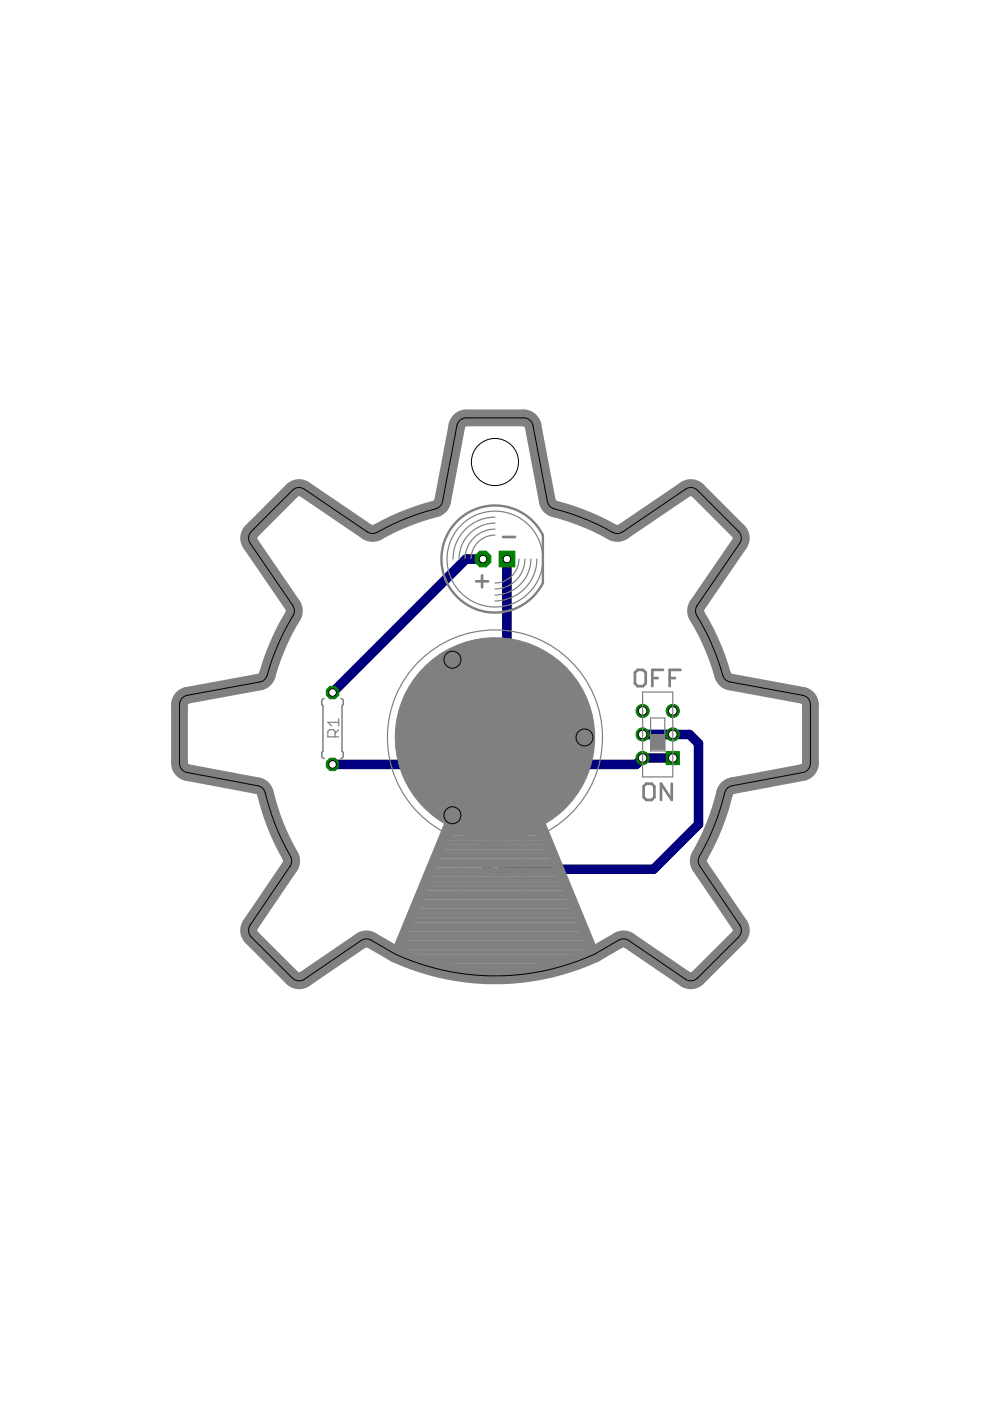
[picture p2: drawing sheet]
<svg xmlns="http://www.w3.org/2000/svg" width="210mm" height="297mm" viewBox="0 0 210 297" stroke-linecap="round" stroke-linejoin="round" font-family="sans-serif">
<path d="M102.4 118.5h-3.6l-28.3 28.3M107.5 118.5v19.4l-2.6 2.6 .1 3.9M136.2 155.7h10l1.9 1.9v17.2l-9.5 9.5h-33.7M142.6 160.7h-6.4l-1.3 1.4h-64.4" fill="none" stroke="#000080" stroke-width="2"/>
<path d="M103.5 184.3h2.8" fill="none" stroke="#008000" stroke-width="2.8"/>
<circle cx="104.9" cy="184.3" r=".91" fill="#fff" stroke="#000" stroke-width=".21"/>
<path d="M103.5 144.4h2.8" fill="none" stroke="#008000" stroke-width="2.8"/>
<circle cx="104.9" cy="144.4" r=".91" fill="#fff" stroke="#000" stroke-width=".21"/>
<circle cx="70.5" cy="162.1" r="1.42" fill="#008000" stroke="#008000" stroke-width=".21"/>
<circle cx="70.5" cy="162.1" r=".8" fill="#fff" stroke="#000" stroke-width=".21"/>
<circle cx="70.5" cy="146.8" r="1.42" fill="#008000" stroke="#008000" stroke-width=".21"/>
<circle cx="70.5" cy="146.8" r=".8" fill="#fff" stroke="#000" stroke-width=".21"/>
<path d="M141.2 159.3h2.8v2.8h-2.8z" fill="#008000" stroke="#008000" stroke-width=".21"/>
<circle cx="142.6" cy="160.7" r=".91" fill="#fff" stroke="#000" stroke-width=".21"/>
<circle cx="142.6" cy="155.7" r="1.4" fill="#008000" stroke="#008000" stroke-width=".21"/>
<circle cx="142.6" cy="155.7" r=".91" fill="#fff" stroke="#000" stroke-width=".21"/>
<circle cx="142.6" cy="150.7" r="1.4" fill="#008000" stroke="#008000" stroke-width=".21"/>
<circle cx="142.6" cy="150.7" r=".91" fill="#fff" stroke="#000" stroke-width=".21"/>
<circle cx="136.2" cy="150.7" r="1.4" fill="#008000" stroke="#008000" stroke-width=".21"/>
<circle cx="136.2" cy="150.7" r=".91" fill="#fff" stroke="#000" stroke-width=".21"/>
<circle cx="136.2" cy="155.7" r="1.4" fill="#008000" stroke="#008000" stroke-width=".21"/>
<circle cx="136.2" cy="155.7" r=".91" fill="#fff" stroke="#000" stroke-width=".21"/>
<circle cx="136.2" cy="160.7" r="1.4" fill="#008000" stroke="#008000" stroke-width=".21"/>
<circle cx="136.2" cy="160.7" r=".91" fill="#fff" stroke="#000" stroke-width=".21"/>
<path d="M105.8 116.9h3.4v3.3h-3.4z" fill="#008000" stroke="#008000" stroke-width=".21"/>
<circle cx="107.5" cy="118.5" r=".8" fill="#fff" stroke="#000" stroke-width=".21"/>
<circle cx="102.4" cy="118.5" r="1.81" fill="#008000" stroke="#008000" stroke-width=".21"/>
<circle cx="102.4" cy="118.5" r=".8" fill="#fff" stroke="#000" stroke-width=".21"/>
<path d="M106.7 113.9h2.5M100.9 123.3h2.6M102.2 122v2.5M135.2 142h1.1l.6 .6v2.3l-.6 .6h-1.1l-.6-.6v-2.3zM138.3 143.8h1.1M140.6 142h-2.3v3.5M142 143.8h1.1M144.3 142h-2.3v3.5M137 166.2h1.2l.5 .5v2.3l-.5 .6h-1.2l-.5-.6v-2.3zM142.4 166.2v3.4l-2.3-3.4v3.4" fill="none" stroke="#808080" stroke-width=".57"/>
<path d="M62 103.9a1.99 1.99 0 0 1 2.5-.2l13.4 9.1 .6 .3 1.2-.1a54.3 54.3 0 0 1 13-5.2l.9-.8 .2-.7 3.2-16.4 .7-1 1.1-.3h12.2l.8 .2 .7 .4 .5 1 3.1 16.1 .2 .7 .9 .8a55.2 55.2 0 0 1 13 5.2l1.1 .1 .7-.3 13.4-9.1a1.96 1.96 0 0 1 2.5 .2l8.7 8.8 .5 1a1.9 1.9 0 0 1-.3 1.5l-9 13.2-.3 .7 .1 1.1a53.1 53.1 0 0 1 5.8 13.3l.4 .6 .7 .4 15.7 2.9 .7 .3a1.95 1.95 0 0 1 .9 1.7v12.4l-.1 .8-.5 .6-1 .6-15.3 2.9a1.87 1.87 0 0 0-1.3 1.4 51.2 51.2 0 0 1-5.5 13.8v1.1l.3 .6 8.4 12.5 .3 .7a1.92 1.92 0 0 1-.5 1.9l-8.7 8.7a2.02 2.02 0 0 1-2.5 .2l-12.1-8.2-1-.3-.8 .1a40.9 40.9 0 0 1-11 5.2 50.5 50.5 0 0 1-36.7-2.1l-5.1-3-.7-.2h-.8l-.6 .3-12.1 8.2-1.1 .4a1.96 1.96 0 0 1-1.4-.6l-9-9a1.99 1.99 0 0 1 0-2.3l8.5-12.5 .3-1a4.2 4.2 0 0 0-1.1-2.7 52.9 52.9 0 0 1-4.6-12.2 1.85 1.85 0 0 0-1.4-1.1l-15-2.8-1-.6-.5-.6-.1-.8v-12.8a2 2 0 0 1 1.6-1.6l15.4-2.8 .7-.3 .7-.8a53.9 53.9 0 0 1 5.8-13.3l.1-1.1-.3-.7-9-13.2a1.97 1.97 0 0 1 .2-2.5z" fill="none" stroke="#808080" stroke-width="3.6"/>
<path d="M83.8 202.3l11.4-27.6a20.8 20.8 0 0 0 19.5 0l11.3 27.6" fill="none" stroke="#808080" stroke-width="2"/>
<g fill="none" stroke="#808080" stroke-width="1">
<path d="M93.7 179.6h22.5M94.1 178.6h21.7M94.5 177.7h20.9M94.9 176.7h6.9M95.3 175.7h1.7M95.4 175.4l9.5 1.9 9.6-1.9 11.4 27.3-21 4.4-20.9-4.4zM108.1 176.7h6.9M112.9 175.7h1.7M85.2 199.9h39.5M85.6 198.9h38.7M86 198h37.9M86.4 197h37.1"/>
<path d="M86.8 196h36.3M87.2 195.1h35.5M87.6 194.1h34.7M88 193.1h33.9M88.4 192.2h33.1M88.8 191.2h32.3M89.2 190.2h31.5M89.6 189.3h30.7M90 188.3h29.9M90.4 187.3h29.1M90.8 186.4h28.3M91.2 185.4h27.4"/>
<path d="M91.7 184.4h26.5M92.1 183.5h25.7M92.5 182.5h24.9M92.9 181.5h24.1M93.3 180.6h23.3M84.3 201.8h41.2M84.6 202.8h40.7M84.8 200.9h40.3M89.1 203.8h31.7M93.7 204.7h22.5M98.3 205.7h13.3M102.8 206.7h4.3"/>
</g>
<circle cx="104.9" cy="156.4" r="21.1" fill="#808080" stroke="#808080" stroke-width=".21"/>
<g fill="none" stroke="#808080" stroke-width=".25">
<path d="M104.9 109.6a8.9 8.9 0 0 0-8.8 8.9M104.9 110.9a7.6 7.6 0 0 0-7.6 7.6M104.9 112.2a6.4 6.4 0 0 0-6.3 6.3M104.9 113.5a5.1 5.1 0 0 0-5 5M110 118.5a5.1 5.1 0 0 1-5.1 5.1M111.3 118.5a6.4 6.4 0 0 1-6.4 6.4M112.6 118.5a7.7 7.7 0 0 1-7.7 7.7M113.8 118.5a8.9 8.9 0 0 1-8.9 8.9M71.1 156.2v-1.1l-.4-.4h-.8l-.4 .4v1.1h2.3M71.8 154.7l-.7 .8M71.8 153.1h-2.3l.8 .8M71.8 152.4v1.5"/>
<path d="M136.2 146.7h6.4v18h-6.4zM137.9 152.2h3v7h-3zM98.3 178.4v10.7h13.2v-10.7"/>
<circle cx="104.9" cy="118.5" r="10.2"/>
<circle cx="104.9" cy="156.4" r="22.8"/>
<circle cx="104.9" cy="156.4" r="6.4"/>
</g>
<path d="M68.7 148.1l-.4 .2a1.32 1.32 0 0 0 .2 1.3v9.7a1.32 1.32 0 0 0-.2 1.3l.4 .2M72.3 148.1l.4 .2a1.32 1.32 0 0 1-.2 1.3v9.7a1.32 1.32 0 0 1 .2 1.3l-.4 .2" fill="none" stroke="#808080" stroke-width=".32"/>
<path d="M137.9 155.7h3v3.2h-3z" fill="#808080" stroke="#808080" stroke-width=".21"/>
<path d="M97.1 110.3a11.4 11.4 0 0 1 18 3.2v10.1a11.4 11.4 0 0 1-16.9 4.1 11.4 11.4 0 0 1-1.1-17.4z" fill="none" stroke="#808080" stroke-width=".51"/>
<g fill="none" stroke="#000" stroke-width=".21">
<path d="M62 103.9a1.99 1.99 0 0 1 2.5-.2l13.4 9.1 .6 .3 1.2-.1a54.3 54.3 0 0 1 13-5.2l.9-.8 .2-.7 3.2-16.4 .7-1 1.1-.3h12.2l.8 .2 .7 .4 .5 1 3.1 16.1 .2 .7 .9 .8a55.2 55.2 0 0 1 13 5.2l1.1 .1 .7-.3 13.4-9.1a1.96 1.96 0 0 1 2.5 .2l8.7 8.8 .5 1a1.9 1.9 0 0 1-.3 1.5l-9 13.2-.3 .7 .1 1.1a53.1 53.1 0 0 1 5.8 13.3l.4 .6 .7 .4 15.7 2.9 .7 .3a1.95 1.95 0 0 1 .9 1.7v12.4l-.1 .8-.5 .6-1 .6-15.3 2.9a1.87 1.87 0 0 0-1.3 1.4 51.2 51.2 0 0 1-5.5 13.8v1.1l.3 .6 8.4 12.5 .3 .7a1.92 1.92 0 0 1-.5 1.9l-8.7 8.7a2.02 2.02 0 0 1-2.5 .2l-12.1-8.2-1-.3-.8 .1a40.9 40.9 0 0 1-11 5.2 50.5 50.5 0 0 1-36.7-2.1l-5.1-3-.7-.2h-.8l-.6 .3-12.1 8.2-1.1 .4a1.96 1.96 0 0 1-1.4-.6l-9-9a1.99 1.99 0 0 1 0-2.3l8.5-12.5 .3-1a4.2 4.2 0 0 0-1.1-2.7 52.9 52.9 0 0 1-4.6-12.2 1.85 1.85 0 0 0-1.4-1.1l-15-2.8-1-.6-.5-.6-.1-.8v-12.8a2 2 0 0 1 1.6-1.6l15.4-2.8 .7-.3 .7-.8a53.9 53.9 0 0 1 5.8-13.3l.1-1.1-.3-.7-9-13.2a1.97 1.97 0 0 1 .2-2.5z"/>
<circle cx="104.9" cy="98" r="5"/>
<circle cx="95.9" cy="139.9" r="1.8"/>
<circle cx="123.9" cy="156.4" r="1.8"/>
<circle cx="95.9" cy="172.8" r="1.8"/>
</g>
</svg>
